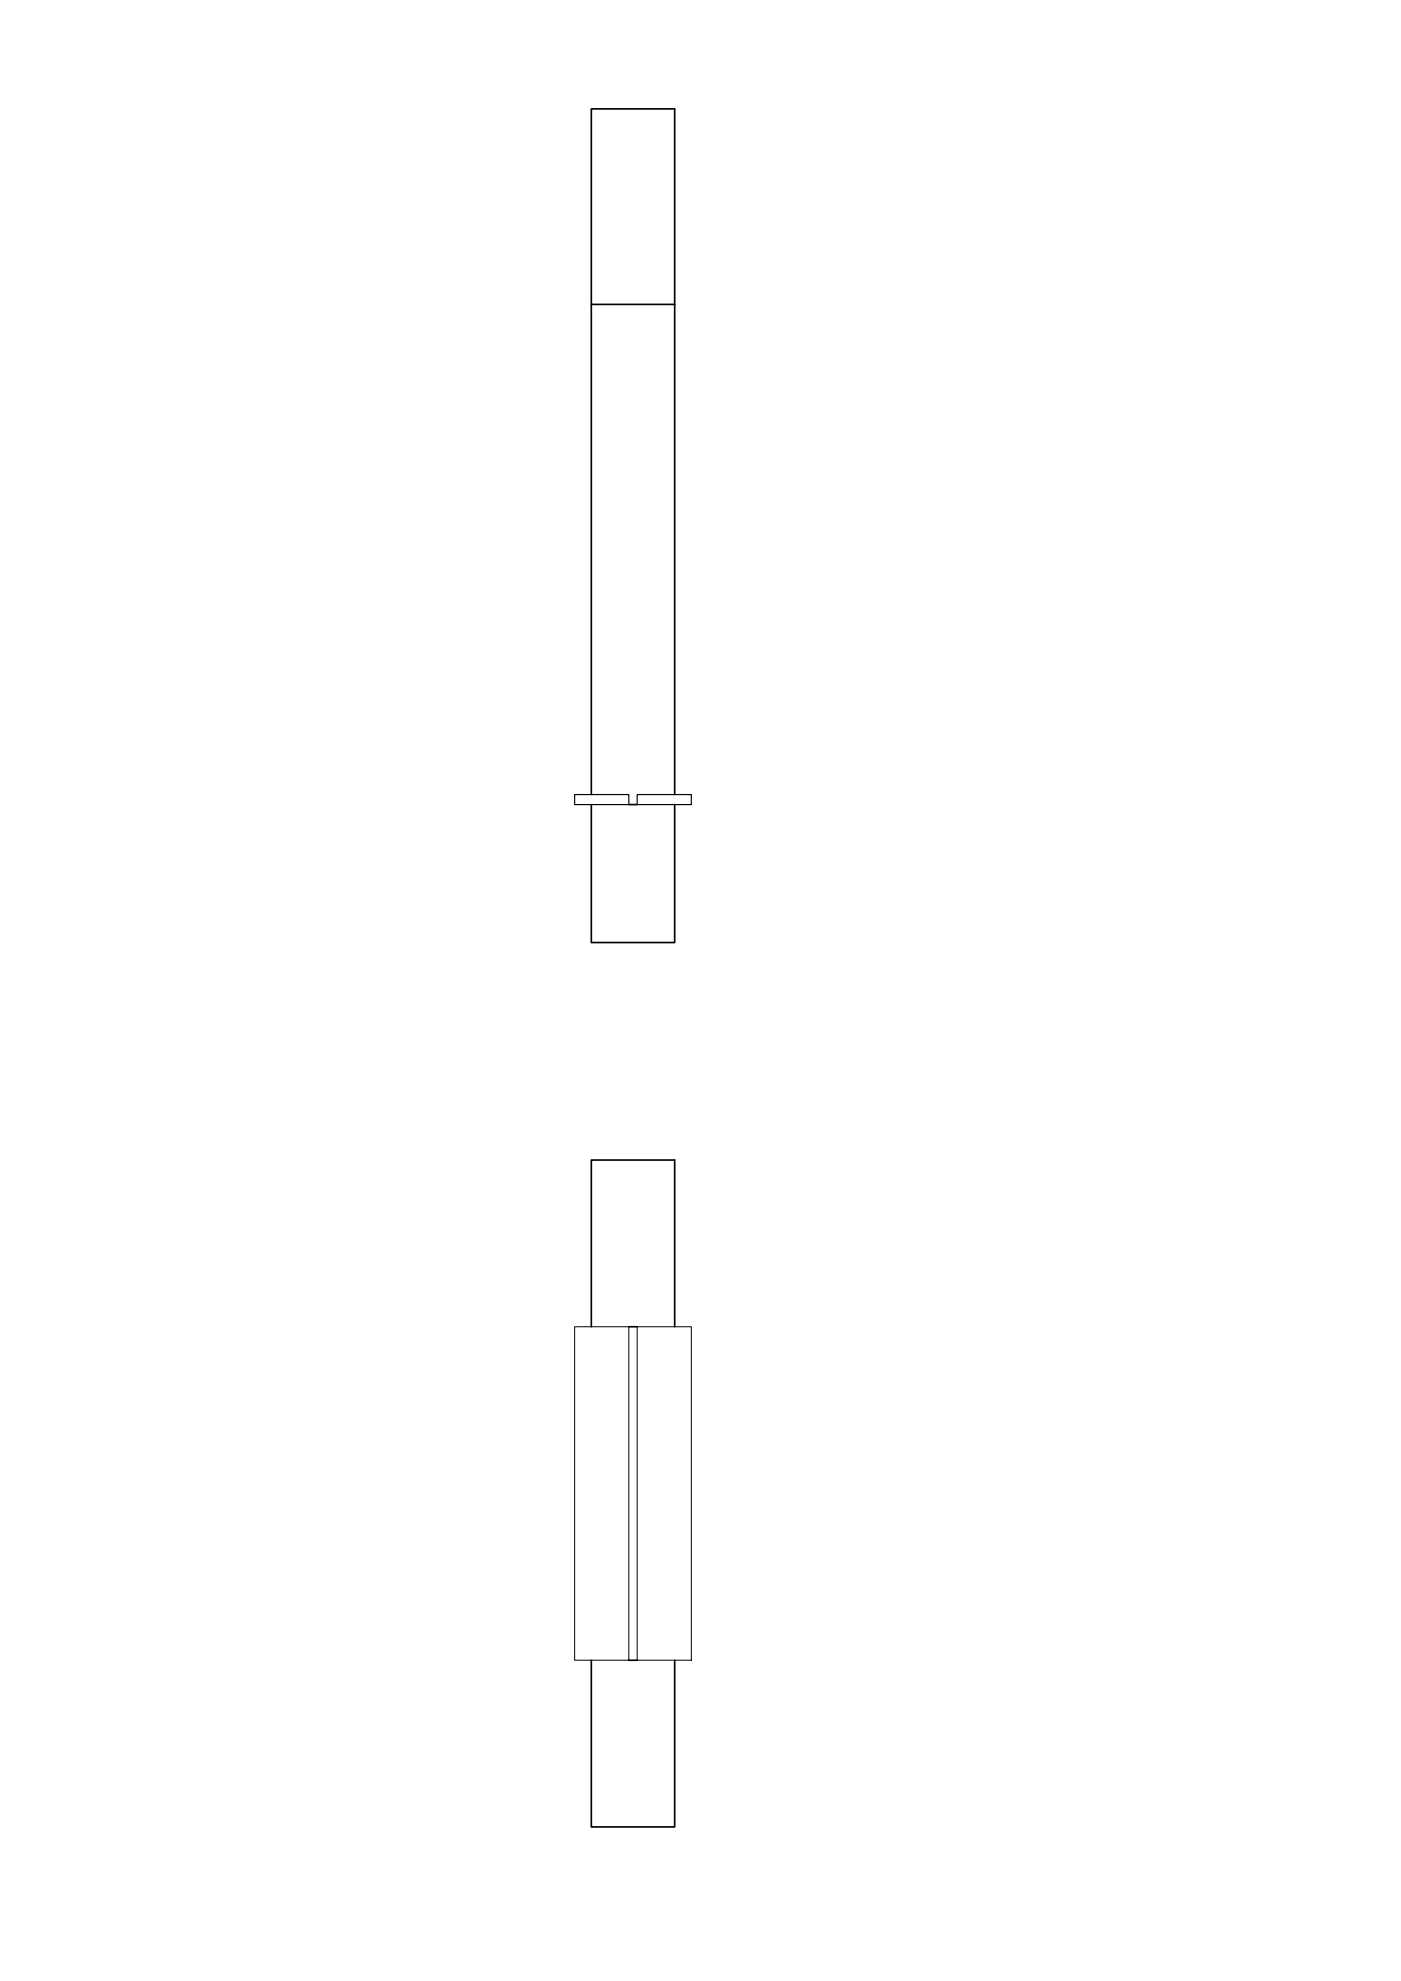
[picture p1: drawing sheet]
<svg xmlns="http://www.w3.org/2000/svg" width="420mm" height="594mm" viewBox="0 0 420 594" stroke-linecap="round" stroke-linejoin="round" font-family="sans-serif">
<!-- layer: spessore 0.5 sez -->
<path d="M177.3 91.3h25M177.3 238.3v-205.6h25v205.6M177.3 241.3v41.4h25v-41.4M188.6 241.3h2.5M177.3 397.9v-50h25v50M188.6 397.9h2.5M177.3 497.9v50h25v-50M188.6 497.9h2.5" fill="none" stroke="#000" stroke-width=".5"/>
<!-- layer: spessore 0.13 proiz -->
<path d="M172.3 397.9h16.3v100h-16.3zM191.1 397.9h16.2v100h-16.2z" fill="none" stroke="#000" stroke-width=".3"/>
<!-- layer: spessore 0.35 lastre -->
<path d="M172.3 238.3h16.3v3h-16.3zM191.1 238.3h16.2v3h-16.2z" fill="none" stroke="#000" stroke-width=".35"/>
</svg>
